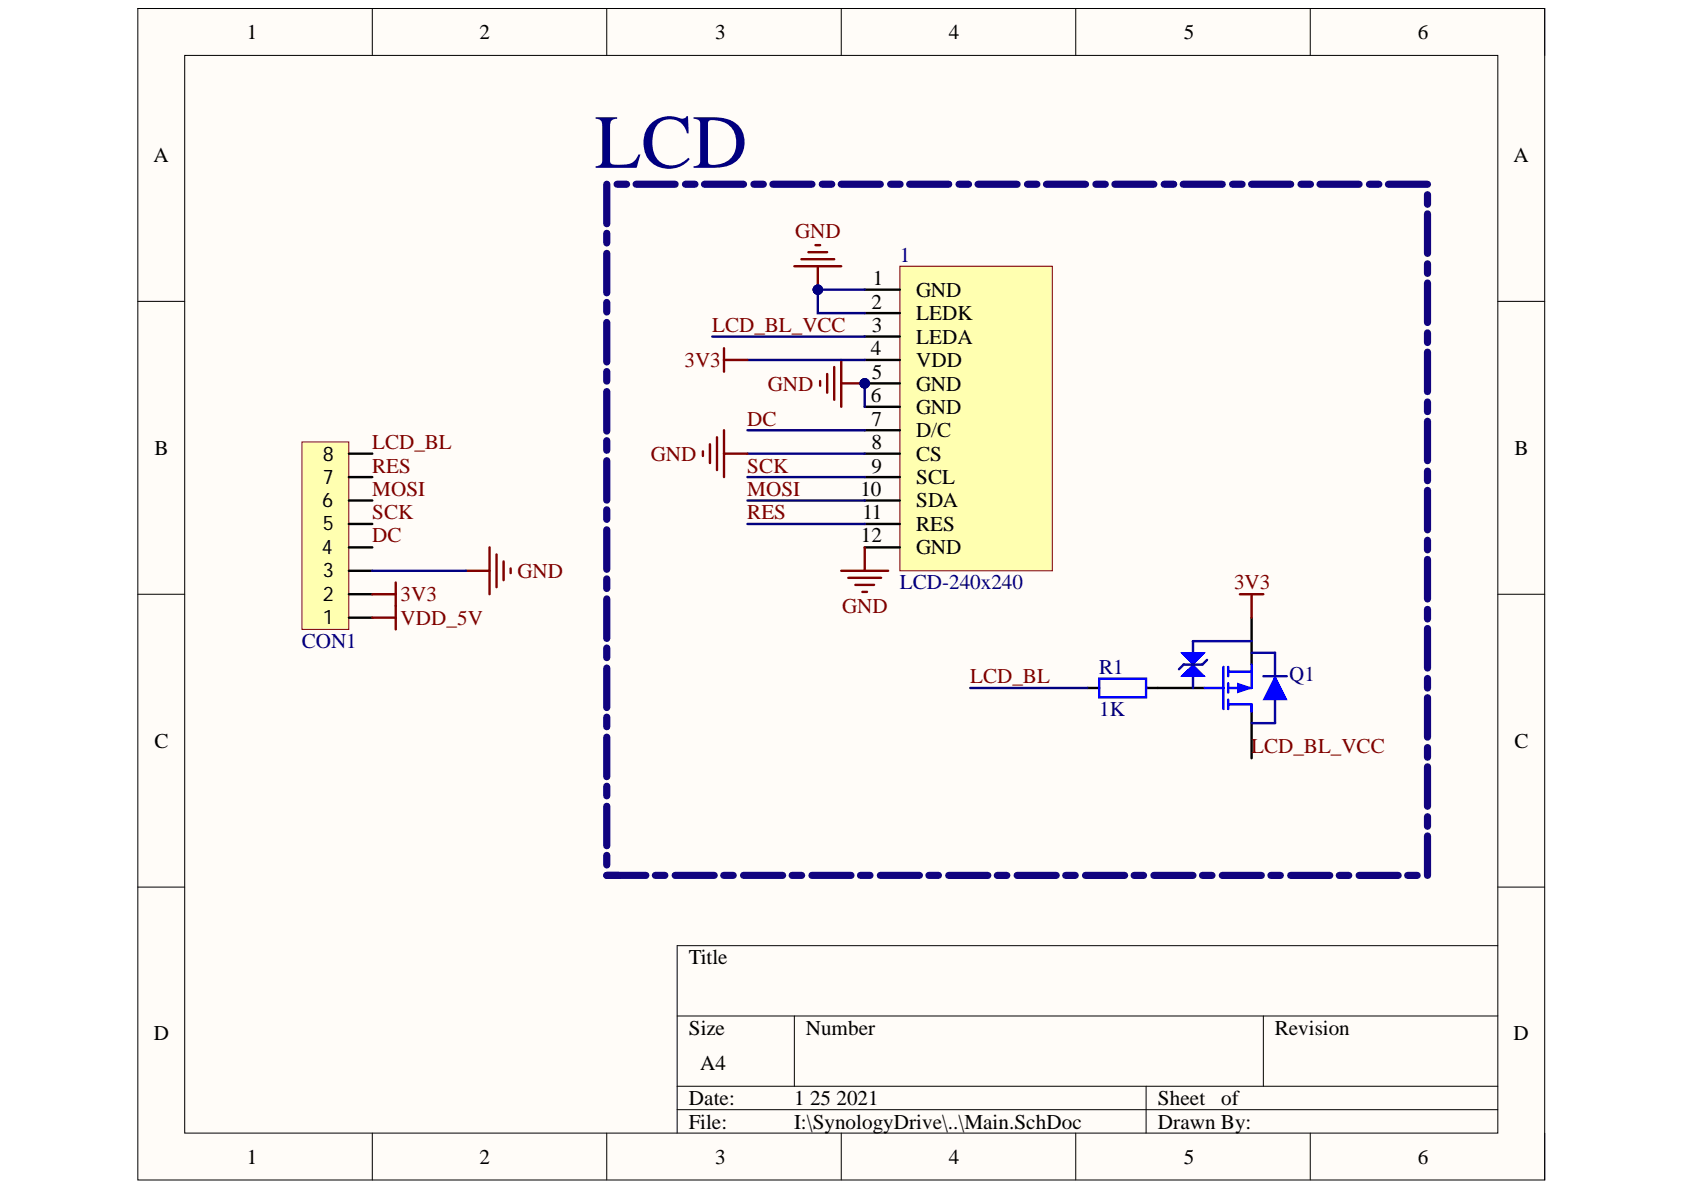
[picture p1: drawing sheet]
<svg xmlns="http://www.w3.org/2000/svg" width="297mm" height="210mm" viewBox="0 0 297 210" stroke-linecap="round" stroke-linejoin="round" font-family="sans-serif">
<defs><g id="words">
<text font-size="13.4" fill="#000080" x="104.9" y="29.6">LCD</text>
<g font-size="3.7">
<text x="43.6" y="6.8">1</text>
<text x="84.6" y="6.8">2</text>
<text x="126.1" y="6.8">3</text>
<text x="167.3" y="6.8">4</text>
<text x="208.8" y="6.8">5</text>
<text x="250.1" y="6.8">6</text>
<text x="27.1" y="28.6">A</text>
<text x="267" y="28.6">A</text>
<text x="154" y="50.3">1</text>
<text x="161.6" y="52.3">GND</text>
<text x="153.7" y="54.4">2</text>
<text x="153.8" y="58.5">3</text>
<text x="161.6" y="56.5">LEDK</text>
<text x="153.6" y="62.6">4</text>
<text x="161.6" y="60.6">LEDA</text>
<text x="161.6" y="64.7">VDD</text>
<text x="153.6" y="70.9">6</text>
<text x="153.8" y="66.8">5</text>
<text x="161.6" y="68.9">GND</text>
<text x="153.7" y="75.1">7</text>
<text x="161.6" y="73">GND</text>
<text x="161.6" y="77.1">D/C</text>
<text x="27.2" y="80.2">B</text>
<text x="153.7" y="79.2">8</text>
<text x="153.7" y="83.3">9</text>
<text x="161.6" y="81.2">CS</text>
<text x="267.2" y="80.2">B</text>
<text x="151.8" y="87.5">10</text>
<text x="161.6" y="85.4">SCL</text>
<text x="161.6" y="89.5">SDA</text>
<text x="151.9" y="95.7">12</text>
<text x="152.1" y="91.6">11</text>
<text x="161.6" y="93.7">RES</text>
<text x="161.6" y="97.8">GND</text>
<text x="27.2" y="131.9">C</text>
<text x="267.2" y="131.9">C</text>
<text x="121.5" y="170.1">Title</text>
<text x="27.2" y="183.5">D</text>
<text x="121.5" y="182.5">Size</text>
<text x="142.1" y="182.5">Number</text>
<text x="224.9" y="182.5">Revision</text>
<text x="267" y="183.5">D</text>
<text x="123.5" y="188.7">A4</text>
<text x="121.5" y="194.9">Date:</text>
<text x="140.1" y="194.9">1 25 2021</text>
<text x="204.2" y="194.9">Sheet</text>
<text x="215.4" y="194.9">of</text>
<text x="121.5" y="199.1">File:</text>
<text x="140.1" y="199.1">I:\SynologyDrive\..\Main.SchDoc</text>
<text x="204.2" y="199.1">Drawn By:</text>
<text x="43.6" y="205.2">1</text>
<text x="84.6" y="205.2">2</text>
<text x="126.1" y="205.2">3</text>
<text x="167.3" y="205.2">4</text>
<text x="208.8" y="205.2">5</text>
<text x="250.1" y="205.2">6</text>
</g>
<g font-size="3.7" fill="#800000">
<text x="140.3" y="42">GND</text>
<text x="125.6" y="58.5">LCD_BL_VCC</text>
<text x="120.7" y="64.7">3V3</text>
<text x="135.4" y="68.9">GND</text>
<text x="131.8" y="75.1">DC</text>
<text x="65.6" y="83.3">RES</text>
<text x="65.6" y="79.2">LCD_BL</text>
<text x="114.8" y="81.2">GND</text>
<text x="131.8" y="83.3">SCK</text>
<text x="65.6" y="87.5">MOSI</text>
<text x="131.8" y="87.5">MOSI</text>
<text x="65.6" y="95.7">DC</text>
<text x="65.6" y="91.6">SCK</text>
<text x="131.8" y="91.6">RES</text>
<text x="91.3" y="101.9">GND</text>
<text x="70.6" y="106.1">3V3</text>
<text x="217.7" y="104">3V3</text>
<text x="70.6" y="110.2">VDD_5V</text>
<text x="148.6" y="108.1">GND</text>
<text x="171.1" y="120.5">LCD_BL</text>
<text x="220.7" y="132.9">LCD_BL_VCC</text>
</g>
<g font-size="3.7" fill="#000080">
<text x="158.7" y="46.2">1</text>
<text x="158.7" y="104">LCD-240x240</text>
<text x="53.2" y="114.3">CON1</text>
<text x="193.9" y="118.8">R1</text>
<text x="227.4" y="120.1">Q1</text>
<text x="193.9" y="126.3">1K</text>
</g>
<g font-size="3.6">
<text x="56.9" y="81.2">8</text>
<text x="56.8" y="89.4">6</text>
<text x="56.9" y="85.4">7</text>
<text x="56.9" y="93.6">5</text>
<text x="56.8" y="97.7">4</text>
<text x="56.9" y="101.9">3</text>
<text x="56.9" y="106">2</text>
<text x="56.9" y="110.1">1</text>
</g>
</g></defs>
<path d="M24.3 1.5h248.2v206.6h-248.2z" fill-rule="evenodd" fill="#fffcf8"/>
<path d="M24.3 1.5h248.2v206.6h-248.2z" fill="none" stroke="#000" stroke-width=".18"/>
<path d="M32.6 9.8h231.6v190.1h-231.6z" fill-rule="evenodd" fill="#fffcf8"/>
<g fill="none" stroke="#000" stroke-width=".18">
<path d="M24.3 1.5h8.3M32.6 9.8h231.6v190.1h-231.6zM65.7 1.5v8.3M107 1.5v8.3M148.4 1.5v8.3M189.8 1.5v8.3M231.1 1.5v8.3M264.2 1.5h8.3v8.3M24.3 53.2h8.3M264.2 53.2h8.3M24.3 104.8h8.3M264.2 104.8h8.3"/>
<path d="M24.3 156.5h8.3M264.2 156.5h8.3M119.4 179.2h144.8M140.1 179.2v12.4M222.8 179.2v12.4M264.2 166.8h-144.8v33.1M65.7 199.9v8.2M107 199.9v8.2M119.4 191.6h144.8M119.4 195.7h144.8M148.4 199.9v8.2M189.8 199.9v8.2"/>
<path d="M202.2 191.6v8.3M231.1 199.9v8.2M272.5 199.9v8.2"/>
</g>
<circle cx="152.5" cy="67.6" r=".83" fill="#000080"/>
<circle cx="152.5" cy="67.6" r=".83" fill="none" stroke="#000080" stroke-width=".18"/>
<path d="M158.7 47h26.9v53.7h-26.9z" fill-rule="evenodd" fill="#ffffb0"/>
<path d="M158.7 47h26.9v53.7h-26.9z" fill="none" stroke="#800000" stroke-width=".18"/>
<path d="M152.5 51.1h6.2M152.5 55.2h6.2M152.5 59.4h6.2M152.5 63.5h6.2M152.5 67.6h6.2" fill="none" stroke="#000" stroke-width=".42"/>
<circle cx="152.5" cy="67.6" r=".83" fill="#000080"/>
<circle cx="152.5" cy="67.6" r=".83" fill="none" stroke="#000080" stroke-width=".18"/>
<path d="M152.5 71.8h6.2M152.5 75.9h6.2M152.5 80h6.2M152.5 84.2h6.2M152.5 88.3h6.2M152.5 92.4h6.2M152.5 96.6h6.2" fill="none" stroke="#000" stroke-width=".42"/>
<path d="M140.1 47h8.3M141.4 45.7h5.7M142.6 44.5h3.3M143.8 43.2h.9M144.3 47v4.1" fill="none" stroke="#800000" stroke-width=".42"/>
<circle cx="144.3" cy="51.1" r=".83" fill="#000080"/>
<circle cx="144.3" cy="51.1" r=".83" fill="none" stroke="#000080" stroke-width=".18"/>
<path d="M144.3 51.1h8.2" fill="none" stroke="#000080" stroke-width=".42"/>
<circle cx="144.3" cy="51.1" r=".83" fill="#000080"/>
<circle cx="144.3" cy="51.1" r=".83" fill="none" stroke="#000080" stroke-width=".18"/>
<path d="M152.5 67.6v4.2" fill="none" stroke="#000080" stroke-width=".42"/>
<circle cx="152.5" cy="67.6" r=".83" fill="#000080"/>
<circle cx="152.5" cy="67.6" r=".83" fill="none" stroke="#000080" stroke-width=".18"/>
<path d="M144.7 67.2v.8M145.9 66v3.3M147.1 64.7v5.8M148.4 63.5v8.3M148.4 67.6h4.1" fill="none" stroke="#800000" stroke-width=".42"/>
<circle cx="152.5" cy="67.6" r=".83" fill="#000080"/>
<circle cx="152.5" cy="67.6" r=".83" fill="none" stroke="#000080" stroke-width=".18"/>
<path d="M144.3 51.1v4.1h8.2M131.8 75.9h20.7M131.8 80h20.7M131.8 84.2h20.7M131.8 88.3h20.7M131.8 92.4h20.7" fill="none" stroke="#000080" stroke-width=".42"/>
<circle cx="144.3" cy="51.1" r=".83" fill="#000080"/>
<circle cx="144.3" cy="51.1" r=".83" fill="none" stroke="#000080" stroke-width=".18"/>
<path d="M124 79.6v.8M125.2 78.4v3.3M126.5 77.1v5.8M127.7 61.4v4.2M127.7 75.9v8.3M127.7 63.5h4.1M127.7 80h4.1M152.5 96.6v4.1M148.4 100.7h8.3M149.6 101.9h5.8M150.9 103.2h3.3M152.1 104.4h.8" fill="none" stroke="#800000" stroke-width=".42"/>
<path d="M125.6 59.4h26.9M131.8 63.5h20.7" fill="none" stroke="#000080" stroke-width=".42"/>
<g fill="none" stroke="#11037f" stroke-width="1.3">
<path d="M107 32.5v7M108.8 32.5h1.7M112.2 32.5h6.9M120.9 32.5h1.7M124.3 32.5h6.9M133 32.5h1.6M136.3 32.5h6.9M145 32.5h1.7M148.4 32.5h6.9M157.1 32.5h1.7M160.5 32.5h6.8M169.2 32.5h1.6"/>
<path d="M172.5 32.5h6.9M181.2 32.5h1.7M184.6 32.5h6.9M193.3 32.5h1.7M196.6 32.5h6.9M205.4 32.5h1.6M208.7 32.5h6.9M217.4 32.5h1.7M220.8 32.5h6.9M229.5 32.5h1.7M232.8 32.5h6.9M241.5 32.5h1.7"/>
<path d="M244.9 32.5h6.9M251.8 34.3v1.7M251.8 37.7v7M107 41.2v1.7M107 44.7v7M107 53.3v1.7M107 56.9v6.9M251.8 46.5v1.7M251.8 49.9v7M251.8 58.7v1.7M107 65.5v1.7M107 69.1v6.9"/>
<path d="M107 77.7v1.7M251.8 62.1v7M251.8 70.9v1.7M251.8 74.3v7M107 81.3v6.9M107 89.9v1.7M107 93.5v6.9M251.8 83.1v1.7M251.8 86.5v7M251.8 95.3v1.7M251.8 98.7v6.9M107 102.1v1.7"/>
<path d="M107 105.6v7M107 114.3v1.7M107 117.8v7M251.8 107.5v1.7M251.8 110.9v6.9M251.8 119.7v1.7M107 126.5v1.7M107 130v7M107 138.7v1.7M251.8 123.1v6.9M251.8 131.9v1.7M251.8 135.3v6.9"/>
<path d="M107 154.4h6.9M107 142.2v7M107 150.9v1.7M115.6 154.4h1.7M119.1 154.4h6.9M127.7 154.4h1.6M131.2 154.4h6.8M139.7 154.4h1.7M143.2 154.4h6.9M151.8 154.4h1.7M155.3 154.4h6.9M163.9 154.4h1.6"/>
<path d="M167.3 154.4h6.9M175.9 154.4h1.7M179.4 154.4h6.9M188 154.4h1.7M191.5 154.4h6.9M200 154.4h1.7M203.5 154.4h6.9M212.1 154.4h1.7M215.6 154.4h6.9M224.2 154.4h1.6M227.7 154.4h6.9M236.2 154.4h1.7"/>
<path d="M239.7 154.4h6.9M248.3 154.4h1.7M251.8 144.1v1.6M251.8 147.4v7"/>
</g>
<path d="M220.8 109v8.2M204.2 121.4h8.3M220.8 125.5v8.2" fill="none" stroke="#000" stroke-width=".42"/>
<path d="M215.8 117.6v7.5M216.6 118.5h4.2M216.6 117.6v1.7M220.8 117.2v4.2h-4.2M212.5 121.4h3.3M216.6 124.2h4.2M216.6 120.5v1.7M216.6 123.4v1.7" fill="none" stroke="#00f" stroke-width=".42"/>
<path d="M218.3 120.5l2.5 .9-2.5 .8z" fill="#00f"/>
<path d="M218.3 120.5l2.5 .9-2.5 .8z" fill="none" stroke="#00f" stroke-width=".18"/>
<path d="M220.8 124.2v1.3" fill="none" stroke="#00f" stroke-width=".42"/>
<path d="M220.8 115.1h4.1v12.5h-4.1M220.8 113.1h-10.4v8.3" fill="none" stroke="#0000b4" stroke-width=".42"/>
<path d="M224.9 119.3l2.1 4.1h-4.2z" fill="#00f"/>
<path d="M224.9 119.3l2.1 4.1h-4.2z" fill="none" stroke="#00f" stroke-width=".18"/>
<path d="M222.8 119.3h4.2" fill="none" stroke="#0000b4" stroke-width=".42"/>
<path d="M208.4 119.3l2-2.1 2.1 2.1z" fill="#00f"/>
<path d="M208.4 119.3l2-2.1 2.1 2.1z" fill="none" stroke="#00f" stroke-width=".18"/>
<path d="M208.4 115.1h4.1l-2.1 2.1z" fill="#00f"/>
<path d="M208.4 115.1h4.1l-2.1 2.1z" fill="none" stroke="#00f" stroke-width=".18"/>
<path d="M212.9 116.4l-.8 .8h-3.3l-.8 .8" fill="none" stroke="#0000b4" stroke-width=".42"/>
<path d="M218.7 104.8h4.1M220.8 104.8v4.2" fill="none" stroke="#800000" stroke-width=".42"/>
<path d="M191.8 121.4h2.1M202.2 121.4h2" fill="none" stroke="#000" stroke-width=".42"/>
<path d="M193.9 119.7h8.3v3.3h-8.3z" fill="none" stroke="#00f" stroke-width=".42"/>
<path d="M171.1 121.4h20.7" fill="none" stroke="#000080" stroke-width=".42"/>
<path d="M53.3 78h8.2v33h-8.2z" fill-rule="evenodd" fill="#ffffb0"/>
<path d="M53.3 78h8.2v33h-8.2z" fill="none" stroke="#800000" stroke-width=".18"/>
<path d="M61.5 96.6h4.2M61.5 92.4h4.2M61.5 88.3h4.2M61.5 84.2h4.2M61.5 80h4.2M61.5 109h4.2M61.5 104.8h4.2M61.5 100.7h4.2" fill="none" stroke="#000" stroke-width=".42"/>
<path d="M86.3 96.6v8.2M87.6 97.8v5.8M88.8 99v3.3M65.7 109h4.1M65.7 104.8h4.1M69.8 102.7v8.3M82.2 100.7h4.1M90.1 100.3v.8" fill="none" stroke="#800000" stroke-width=".42"/>
<path d="M65.7 100.7h16.5" fill="none" stroke="#000080" stroke-width=".42"/>
<use href="#words"/>
</svg>
